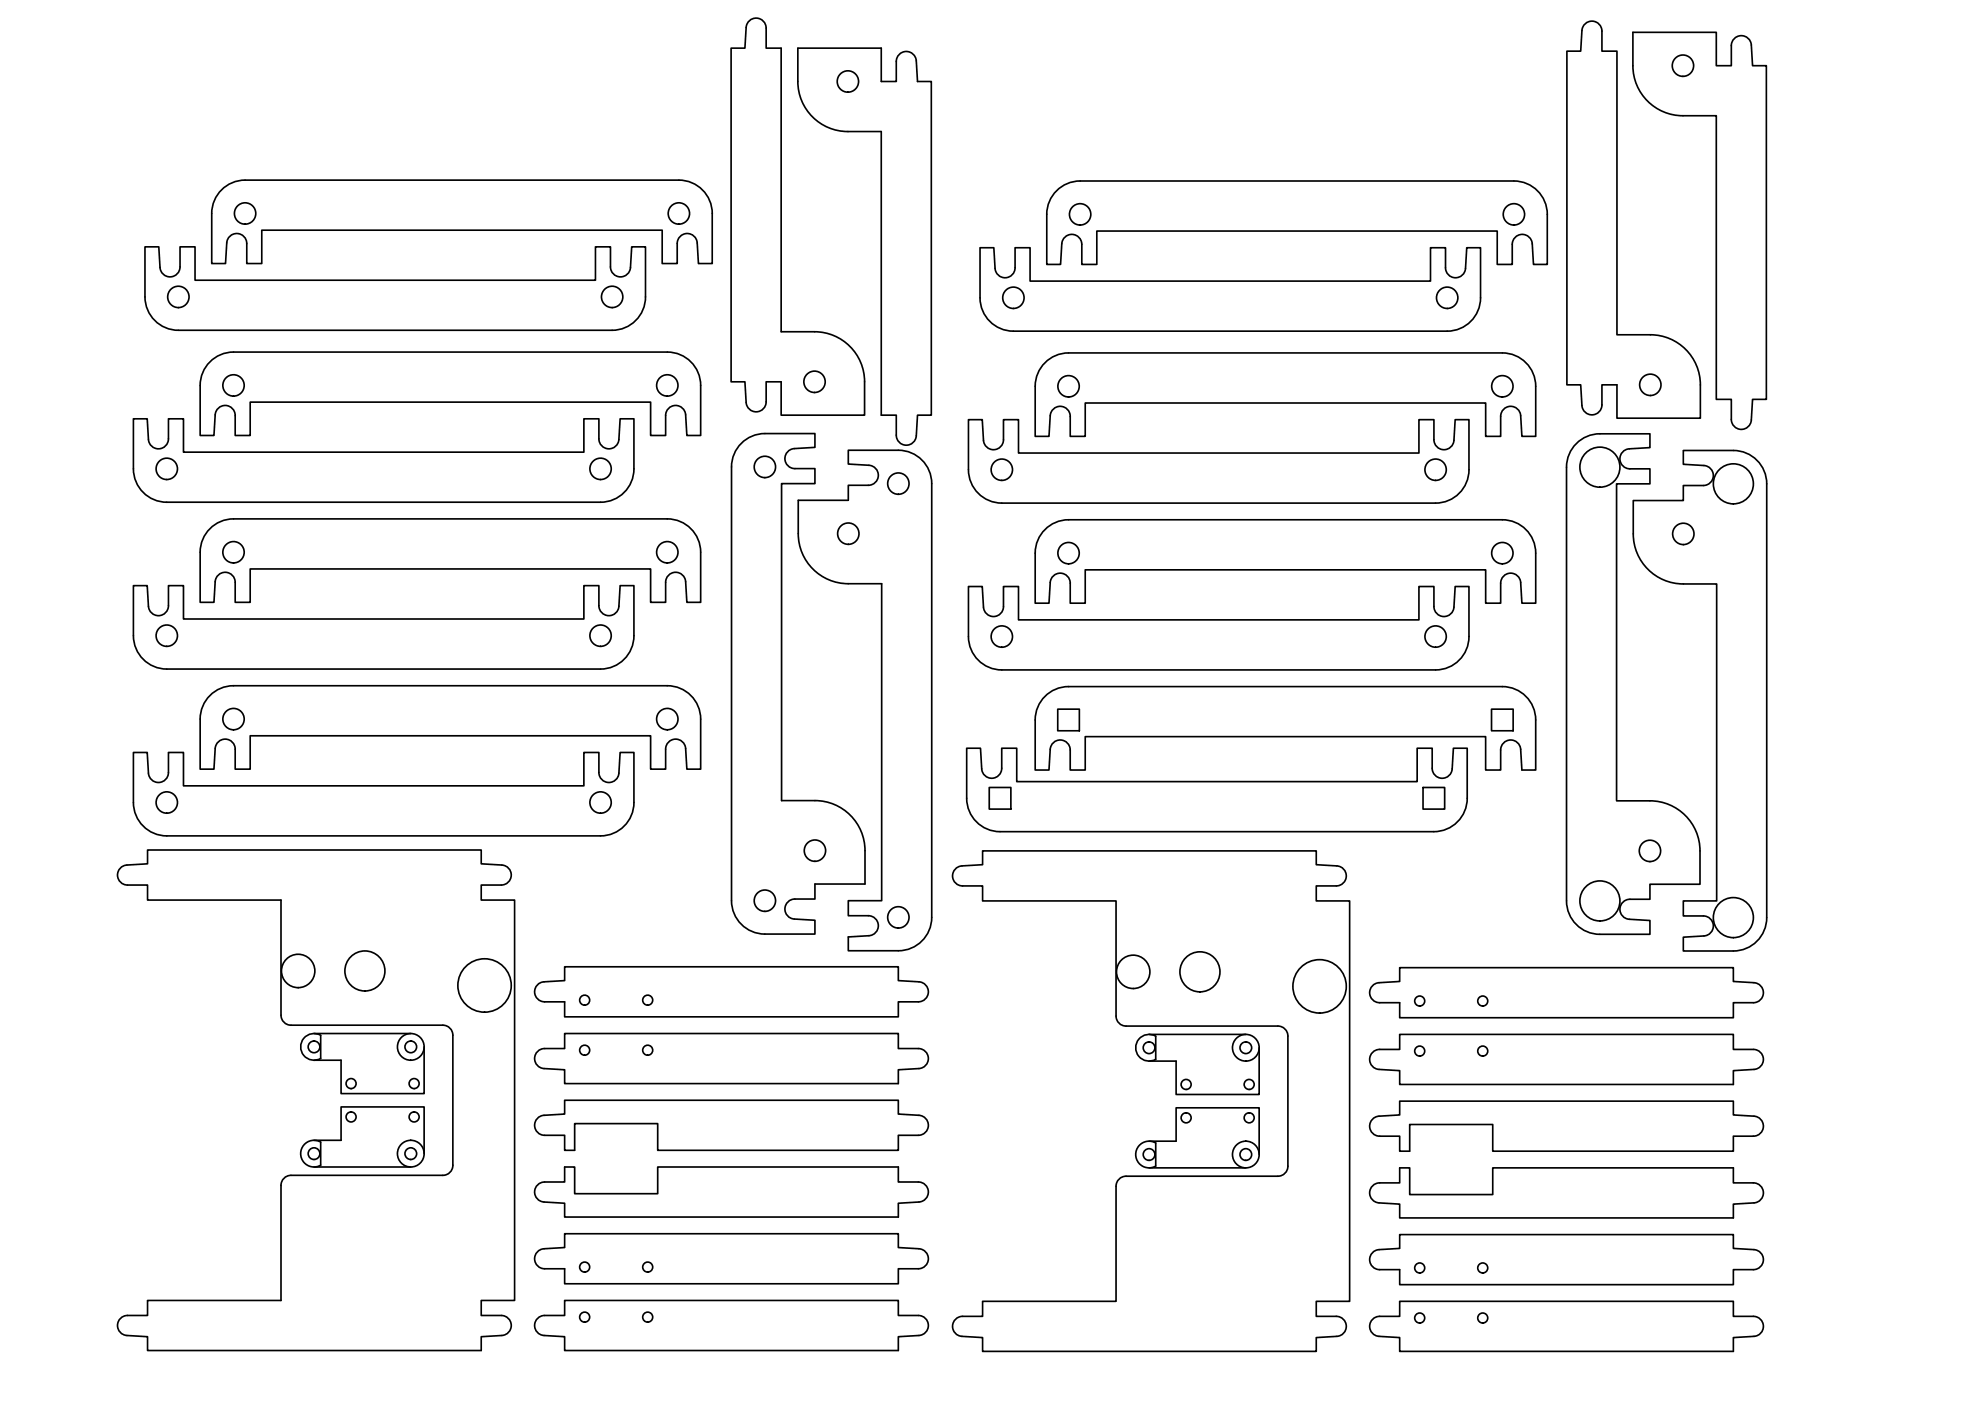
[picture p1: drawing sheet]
<svg xmlns="http://www.w3.org/2000/svg" width="594mm" height="420mm" viewBox="0 0 594 420" stroke-linecap="round" stroke-linejoin="round" font-family="sans-serif">
<!-- layer: Visible -->
<g fill="none" stroke="#000" stroke-width=".5">
<path d="M224.5 6.4a3 3 0 0 1 3.3-.8 3 3 0 0 1 2 2.8v6h4.5v85.1h10a15 15 0 0 1 15 15v10h-25v-10h-4.5v6a3 3 0 0 1-3 3 3 3 0 0 1-3-2.8l-.4-6.2h-4.1v-100.1h4.1l.4-6.1zM239.3 14.4h25v10h4.5v-6a3 3 0 0 1 2.9-3 3 3 0 0 1 3.1 2.9l.4 6.1h4.1v100.1h-4.1l-.4 6.2a3 3 0 0 1-3.1 2.8 3 3 0 0 1-2.9-3v-6h-4.5v-85h-10a15 15 0 0 1-15-15.1zM475.1 7.4a3 3 0 0 1 3.4-.9 3 3 0 0 1 1.9 2.8v6h4.5v85.1h10a15 15 0 0 1 15 15v10h-25v-10h-4.5v6a3 3 0 0 1-2.9 3 3 3 0 0 1-3.1-2.8l-.4-6.2h-4.1v-100.1h4.1l.4-6.1zM489.7 9.7h25v10h4.5v-6a3 3 0 0 1 2.9-3 3 3 0 0 1 3.1 2.8l.4 6.2h4.1v100.1h-4.1l-.4 6.2a3 3 0 0 1-3.1 2.8 3 3 0 0 1-2.9-3v-6h-4.5v-85.1h-10a15 15 0 0 1-15-15zM73.5 54h130.1M73.5 54a10 10 0 0 0-10 10v15h4.1l.4-6.1a3 3 0 0 1 3.1-2.9 3 3 0 0 1 2.9 3v6h4.5v-10h120.1v10h4.5v-6a3 3 0 0 1 2.9-3 3 3 0 0 1 3.1 2.9l.4 6.1h4.1v-15a10 10 0 0 0-10-10M316.4 57.6a10 10 0 0 1 7.5-3.3h130.1a10 10 0 0 1 10 10v15h-4.1l-.4-6.2a3 3 0 0 0-3.1-2.8 3 3 0 0 0-2.9 3v6h-4.5v-10h-120.1v10h-4.5v-6a3 3 0 0 0-2.9-3 3 3 0 0 0-3.1 2.8l-.3 6.2h-4.2v-15a10 10 0 0 1 2.5-6.7zM43.5 74h4.1l.4 6.2a3 3 0 0 0 3.1 2.8 3 3 0 0 0 2.9-3v-6h4.5v10h120.1v-10h4.5v6a3 3 0 0 0 2.9 3 3 3 0 0 0 3.1-2.8l.3-6.2h4.2v15a10 10 0 0 1-10 10.1l-130.1-.1a10 10 0 0 1-10-10zM293.9 74.3h4.1l.4 6.2a3 3 0 0 0 3.1 2.8 3 3 0 0 0 2.9-3v-6h4.5v10h120.1v-10h4.5v6a3 3 0 0 0 2.9 3 3 3 0 0 0 3.1-2.8l.4-6.2h4.1v15a10 10 0 0 1-10 10h-130.1a10 10 0 0 1-10-10zM62.5 108.9a10 10 0 0 1 7.5-3.3h130.1a10 10 0 0 1 10 10v15h-4.1l-.4-6.2a3 3 0 0 0-3.1-2.8 3 3 0 0 0-2.9 3v6h-4.5v-10h-120.1v10h-4.5v-6a3 3 0 0 0-2.9-3 3 3 0 0 0-3.1 2.8l-.3 6.2h-4.2v-15a10 10 0 0 1 2.5-6.7zM313.8 108.4a10 10 0 0 1 6.6-2.6h130.1a10 10 0 0 1 10 10.1v15h-4.1l-.4-6.2a3 3 0 0 0-3.1-2.8 3 3 0 0 0-2.9 3v6h-4.5v-10h-120v10h-4.6v-6a3 3 0 0 0-2.9-3 3 3 0 0 0-3.1 2.8l-.3 6.2h-4.2v-15a10 10 0 0 1 3.4-7.5zM40 125.6h4.1l.4 6.2a3 3 0 0 0 3.1 2.8 3 3 0 0 0 2.9-3v-6h4.5v10h120.1v-10h4.5v6a3 3 0 0 0 2.9 3 3 3 0 0 0 3.1-2.8l.4-6.2h4.1v15a10 10 0 0 1-10 10h-130.1a10 10 0 0 1-10-10z"/>
<path d="M221.9 133.4a10 10 0 0 1 7.5-3.4h15v4.2l-6.2 .3a3 3 0 0 0-2.8 3.1 3 3 0 0 0 3 2.9h6v4.5h-10v95.1h10a15 15 0 0 1 15 15v10h-15v4.5h-6a3 3 0 0 0-3 2.9 3 3 0 0 0 2.8 3.1l6.2 .4v4.1h-15a10 10 0 0 1-10-10v-130.1a10 10 0 0 1 2.5-6.6zM254.4 135h15a10 10 0 0 1 10 10v130.1a10 10 0 0 1-10 10h-15v-4.1l6.2-.4a3 3 0 0 0 2.8-3.1 3 3 0 0 0-3-2.9h-6v-4.5h10v-95h-10a15 15 0 0 1-15-15.1v-10h15v-4.5h6a3 3 0 0 0 3-2.9 3 3 0 0 0-2.8-3.1l-6.2-.3zM290.4 125.9h4.2l.3 6.1a3 3 0 0 0 3.1 2.9 3 3 0 0 0 2.9-3v-6h4.5v10h120.1v-10h4.5v6a3 3 0 0 0 2.9 3 3 3 0 0 0 3.1-2.9l.4-6.1h4.1v15a10 10 0 0 1-10 10h-130.1a10 10 0 0 1-10-10zM473.1 132.6a10 10 0 0 1 6.7-2.5h15v4.1l-6.2 .4a3 3 0 0 0-2.8 3.1 3 3 0 0 0 3 2.9h6v4.5h-10v95.1h10a15 15 0 0 1 15 15v10h-15v4.5h-6a3 3 0 0 0-3 2.9 3 3 0 0 0 2.8 3.1l6.2 .4v4.1h-15a10 10 0 0 1-10-10v-130.1a10 10 0 0 1 3.3-7.5zM62.5 159a10 10 0 0 1 7.5-3.4h130.1a10 10 0 0 1 10 10v15h-4.1l-.4-6.1a3 3 0 0 0-3.1-2.9 3 3 0 0 0-2.9 3v6h-4.5v-10h-120.1v10h-4.5v-6a3 3 0 0 0-2.9-3 3 3 0 0 0-3.1 2.9l-.3 6.1h-4.2v-15a10 10 0 0 1 2.5-6.6zM313.8 158.4a10 10 0 0 1 6.6-2.5h130.1a10 10 0 0 1 10 10v15h-4.1l-.4-6.2a3 3 0 0 0-3.1-2.8 3 3 0 0 0-2.9 3v6h-4.5v-10h-120v10h-4.6v-6a3 3 0 0 0-2.9-3 3 3 0 0 0-3.1 2.8l-.3 6.2h-4.2v-15a10 10 0 0 1 3.4-7.5zM489.8 150.1h15v-4.5h6a3 3 0 0 0 3-2.9 3 3 0 0 0-2.8-3.1l-6.2-.4v-4.1h15a10 10 0 0 1 10 10v130.1a10 10 0 0 1-10 10h-15v-4.1l6.2-.4a3 3 0 0 0 2.8-3.1 3 3 0 0 0-3-2.9h-6v-4.5h10v-95.1h-10a15 15 0 0 1-15-15zM40 175.6h4.1l.4 6.2a3 3 0 0 0 3.1 2.8 3 3 0 0 0 2.9-3v-6h4.5v10h120.1v-10h4.5v6a3 3 0 0 0 2.9 3 3 3 0 0 0 3.1-2.8l.4-6.2h4.1v15a10 10 0 0 1-10 10h-130.1a10 10 0 0 1-10-10zM290.4 175.9h4.2l.3 6.2a3 3 0 0 0 3.1 2.8 3 3 0 0 0 2.9-3v-6h4.5v10h120.1v-10h4.5v6a3 3 0 0 0 2.9 3 3 3 0 0 0 3.1-2.8l.4-6.2h4.1v15a10 10 0 0 1-10 10h-130.1a10 10 0 0 1-10-10zM62.5 209a10 10 0 0 1 7.5-3.3h130.1a10 10 0 0 1 10 10v15h-4.1l-.4-6.2a3 3 0 0 0-3.1-2.8 3 3 0 0 0-2.9 3v6h-4.5v-10h-120.1v10h-4.5v-6a3 3 0 0 0-2.9-3 3 3 0 0 0-3.1 2.8l-.3 6.2h-4.2v-15a10 10 0 0 1 2.5-6.7zM313 209.3a10 10 0 0 1 7.4-3.4h130.1a10 10 0 0 1 10 10v15h-4.1l-.4-6.2a3 3 0 0 0-3.1-2.8 3 3 0 0 0-2.9 3v6h-4.5v-10h-120.1v10h-4.5v-6a3 3 0 0 0-2.9-3 3 3 0 0 0-3.1 2.8l-.3 6.2h-4.2v-15a10 10 0 0 1 2.6-6.6zM317.2 212.7h6.5v6.5h-6.5z"/>
<path d="M447.3 212.7h6.5v6.5h-6.5zM40 225.7h4.1l.4 6.1a3 3 0 0 0 3.1 2.9 3 3 0 0 0 2.9-3v-6h4.5v10h120.1v-10h4.5v6a3 3 0 0 0 2.9 3 3 3 0 0 0 3.1-2.9l.4-6.1h4.1v15a10 10 0 0 1-10 10h-130.1a10 10 0 0 1-10-10zM289.9 224.4h4.1l.4 6.2a3 3 0 0 0 3.1 2.8 3 3 0 0 0 2.9-3v-6h4.5v10h120.1v-10h4.5v6a3 3 0 0 0 2.9 3 3 3 0 0 0 3.1-2.8l.4-6.2h4.1v15a10 10 0 0 1-10 10h-130.1a10 10 0 0 1-10-10zM296.7 236.2h6.4v6.4h-6.4zM426.8 236.2h6.4v6.4h-6.4zM36.3 260.2l1.8-.8 6.1-.3v-4.2h100.1v4.2l6.2 .3a3 3 0 0 1 2.8 3.1 3 3 0 0 1-3 2.9h-6v4.5h10v120.1h-10v4.5h6a3 3 0 0 1 3 2.9 3 3 0 0 1-2.8 3.1l-6.2 .4v4.1h-100.1v-4.1l-6.1-.4a3 3 0 0 1-2.9-3.1 3 3 0 0 1 3-2.9h6v-4.5h40.1v-34.5a3 3 0 0 1 3-3h45.5a3 3 0 0 0 3-3v-39a3 3 0 0 0-3-3h-45.5a3 3 0 0 1-3-3v-34.6h-40.1v-4.5h-6a3 3 0 0 1-2.8-1.9 3 3 0 0 1 .9-3.3zM286.7 260.4l1.8-.7 6.2-.4v-4.1h100v4.1l6.2 .4a3 3 0 0 1 2.8 3.1 3 3 0 0 1-3 2.9h-6v4.5h10v120.1h-10v4.5h6a3 3 0 0 1 3 2.9 3 3 0 0 1-2.8 3.1l-6.2 .3v4.2h-100v-4.2l-6.2-.3a3 3 0 0 1-2.8-3.1 3 3 0 0 1 3-2.9h6v-4.5h40v-34.6a3 3 0 0 1 3-3h45.5a3 3 0 0 0 3-3v-39a3 3 0 0 0-3-3h-45.5a3 3 0 0 1-3-3v-34.5h-40v-4.5h-6a3 3 0 0 1-2.8-2 3 3 0 0 1 .8-3.3zM411.8 295.5l1.8-.8 6.1-.4v-4.1h100.1v4.1l6.2 .4a3 3 0 0 1 2.8 3.1 3 3 0 0 1-3 2.9h-6v4.5h-100.1v-4.5h-6a3 3 0 0 1-2.8-1.9 3 3 0 0 1 .9-3.3zM91.1 311.4a4 4 0 0 1 5.1-.9v6.9a4 4 0 0 1-5.1-.9 4 4 0 0 1 0-5.1zM94.2 310h29M127.2 314v14h-24.9v-10h-8.1M163.3 314.5a3 3 0 0 0-3 2.9 3 3 0 0 0 2.8 3.1l6.2 .3v4.2h100.1v-4.2l6.2-.3a3 3 0 0 0 2.8-3.1 3 3 0 0 0-3-2.9h-6v-4.5h-100.1v4.5h-6"/>
<path d="M163.3 300.4a3 3 0 0 1-3-2.9 3 3 0 0 1 2.8-3.1l6.2-.3v-4.2h100.1v4.2l6.2 .4a3 3 0 0 1 2.8 3 3 3 0 0 1-3 2.9l-6 .1v4.5h-100.1v-4.5h-6M341.5 311.6a4 4 0 0 1 5.1-.8v6.9a4 4 0 0 1-5.1-.9 4 4 0 0 1 0-5.2zM344.6 310.2h29M377.6 314.2v14h-24.9v-10h-8.1M411.4 315.8a2.99 2.99 0 0 1 2.3-1.1h6v-4.5h100.1v4.5h6a3 3 0 0 1 3 2.9 3 3 0 0 1-2.8 3.1l-6.2 .4v4.1h-100.1v-4.1l-6.1-.4a3 3 0 0 1-2.6-1.8 3 3 0 0 1 .4-3.1zM411.8 335.5l1.8-.8 6.1-.3v-4.2h100.1v4.2l6.2 .3a3 3 0 0 1 2.8 3.1 3 3 0 0 1-3 2.9h-6v4.5h-72.1v-8h-25v8h-3v-4.5h-6a3 3 0 0 1-2.8-1.9 3 3 0 0 1 .9-3.3zM91.1 343.4a4 4 0 0 1 5.1-.9v6.9a4 4 0 0 1-5.1-.8 4 4 0 0 1 0-5.2zM94.2 342h8.1v-10h24.9v14M94.2 350h29M163.3 354.5a3 3 0 0 0-3 2.9 3 3 0 0 0 2.8 3.1l6.2 .4v4.1h100.1v-4.1l6.2-.4a3 3 0 0 0 2.8-3.1 3 3 0 0 0-3-2.9h-6v-4.5h-72.2v8h-24.9v-8h-3v4.5h-6M163.3 340.5a3 3 0 0 1-3-2.9 3 3 0 0 1 2.8-3.1l6.2-.4v-4.1h100.1v4.1l6.2 .4a3 3 0 0 1 2.8 3.1 3 3 0 0 1-3 2.9h-6v4.5h-72.2v-8h-24.9v8h-3v-4.5h-6M341.5 343.7a4 4 0 0 1 5.1-.9v6.9a4 4 0 0 1-5.1-.9 4 4 0 0 1 0-5.1z"/>
<path d="M344.6 342.2h8.1v-10h24.9v14M344.6 350.2h29M411.4 355.8a2.99 2.99 0 0 1 2.3-1.1h6v-4.5h3v8h25v-8h72.1v4.5h6a3 3 0 0 1 3 3 3 3 0 0 1-2.8 3l-6.2 .4v4.2h-100.1v-4.2l-6.1-.4a3 3 0 0 1-2.6-1.8 3 3 0 0 1 .4-3.1zM411.8 375.5l1.8-.7 6.1-.4v-4.1h100.1v4.1l6.2 .4a3 3 0 0 1 2.8 3.1 3 3 0 0 1-3 2.9h-6v4.5h-100.1v-4.5h-6a3 3 0 0 1-2.8-2 3 3 0 0 1 .9-3.3zM163.3 394.5a3 3 0 0 0-3 2.9 3 3 0 0 0 2.8 3.1l6.2 .4v4.1h100.1v-4.1l6.2-.4a3 3 0 0 0 2.8-3.1 3 3 0 0 0-3-2.9h-6v-4.5h-100.1v4.5h-6M163.3 380.5a3 3 0 0 1-3-2.9 3 3 0 0 1 2.8-3.1l6.2-.4v-4.1h100.1v4.1l6.2 .4a3 3 0 0 1 2.8 3.1 3 3 0 0 1-3 2.9h-6v4.5h-100.1v-4.5h-6M411.4 395.9a2.99 2.99 0 0 1 2.3-1.1h6v-4.5h100.1v4.5h6a3 3 0 0 1 3 2.9 3 3 0 0 1-2.8 3.1l-6.2 .3v4.2h-100.1v-4.2l-6.1-.3a3 3 0 0 1-2.6-1.8 3 3 0 0 1 .4-3.1z"/>
<circle cx="504.7" cy="19.7" r="3.2"/>
<circle cx="254.3" cy="24.4" r="3.2"/>
<circle cx="73.5" cy="64" r="3.2"/>
<circle cx="203.6" cy="64" r="3.2"/>
<circle cx="323.9" cy="64.3" r="3.2"/>
<circle cx="454" cy="64.3" r="3.2"/>
<circle cx="53.5" cy="89" r="3.2"/>
<circle cx="183.6" cy="89" r="3.2"/>
<circle cx="303.9" cy="89.3" r="3.2"/>
<circle cx="434" cy="89.3" r="3.2"/>
<circle cx="70" cy="115.6" r="3.2"/>
<circle cx="200.1" cy="115.6" r="3.2"/>
<circle cx="244.3" cy="114.5" r="3.2"/>
<circle cx="320.4" cy="115.9" r="3.2"/>
<circle cx="450.5" cy="115.9" r="3.2"/>
<circle cx="494.9" cy="115.4" r="3.2"/>
<circle cx="50" cy="140.6" r="3.2"/>
<circle cx="180.1" cy="140.6" r="3.2"/>
<circle cx="229.4" cy="140" r="3.2"/>
<circle cx="269.4" cy="145" r="3.2"/>
<circle cx="300.4" cy="140.9" r="3.2"/>
<circle cx="430.5" cy="140.9" r="3.2"/>
<circle cx="479.8" cy="140.1" r="6"/>
<circle cx="519.8" cy="145.1" r="6"/>
<circle cx="70" cy="165.6" r="3.2"/>
<circle cx="200.1" cy="165.6" r="3.2"/>
<circle cx="254.4" cy="160" r="3.2"/>
<circle cx="320.4" cy="165.9" r="3.2"/>
<circle cx="450.5" cy="165.9" r="3.2"/>
<circle cx="504.8" cy="160.1" r="3.2"/>
<circle cx="50" cy="190.6" r="3.2"/>
<circle cx="180.1" cy="190.6" r="3.2"/>
<circle cx="300.4" cy="190.9" r="3.2"/>
<circle cx="430.5" cy="190.9" r="3.2"/>
<circle cx="70" cy="215.7" r="3.2"/>
<circle cx="200.1" cy="215.7" r="3.2"/>
<circle cx="50" cy="240.7" r="3.2"/>
<circle cx="180.1" cy="240.7" r="3.2"/>
<circle cx="244.4" cy="255.1" r="3.2"/>
<circle cx="494.8" cy="255.2" r="3.2"/>
<circle cx="229.4" cy="270.1" r="3.2"/>
<circle cx="269.4" cy="275.1" r="3.2"/>
<circle cx="479.8" cy="270.2" r="6"/>
<circle cx="519.8" cy="275.2" r="6"/>
<circle cx="89.4" cy="291.2" r="5"/>
<circle cx="109.4" cy="291.2" r="6"/>
<circle cx="145.3" cy="295.5" r="8"/>
<circle cx="175.3" cy="299.9" r="1.5"/>
<circle cx="194.2" cy="299.9" r="1.5"/>
<circle cx="339.8" cy="291.5" r="5"/>
<circle cx="359.8" cy="291.5" r="6"/>
<circle cx="395.7" cy="295.8" r="8"/>
<circle cx="94.2" cy="314" r="1.75"/>
<circle cx="123.2" cy="314" r="1.75"/>
<circle cx="123.2" cy="314" r="4"/>
<circle cx="175.3" cy="315" r="1.5"/>
<circle cx="194.2" cy="315" r="1.5"/>
<circle cx="344.6" cy="314.2" r="1.75"/>
<circle cx="373.6" cy="314.2" r="1.75"/>
<circle cx="373.6" cy="314.2" r="4"/>
<circle cx="425.8" cy="315.2" r="1.5"/>
<circle cx="425.8" cy="300.2" r="1.5"/>
<circle cx="444.7" cy="315.2" r="1.5"/>
<circle cx="444.7" cy="300.2" r="1.5"/>
<circle cx="105.3" cy="335" r="1.5"/>
<circle cx="105.3" cy="325" r="1.5"/>
<circle cx="124.2" cy="335" r="1.5"/>
<circle cx="124.2" cy="325" r="1.5"/>
<circle cx="355.7" cy="335.2" r="1.5"/>
<circle cx="355.7" cy="325.2" r="1.5"/>
<circle cx="374.6" cy="335.2" r="1.5"/>
<circle cx="374.6" cy="325.2" r="1.5"/>
<circle cx="94.2" cy="346" r="1.75"/>
<circle cx="123.2" cy="346" r="4"/>
<circle cx="123.2" cy="346" r="1.75"/>
<circle cx="344.6" cy="346.2" r="1.75"/>
<circle cx="373.6" cy="346.2" r="4"/>
<circle cx="373.6" cy="346.2" r="1.75"/>
<circle cx="175.3" cy="380" r="1.5"/>
<circle cx="175.3" cy="395" r="1.5"/>
<circle cx="194.2" cy="380" r="1.5"/>
<circle cx="194.2" cy="395" r="1.5"/>
<circle cx="425.8" cy="395.3" r="1.5"/>
<circle cx="425.8" cy="380.3" r="1.5"/>
<circle cx="444.7" cy="395.3" r="1.5"/>
<circle cx="444.7" cy="380.3" r="1.5"/>
</g>
</svg>
